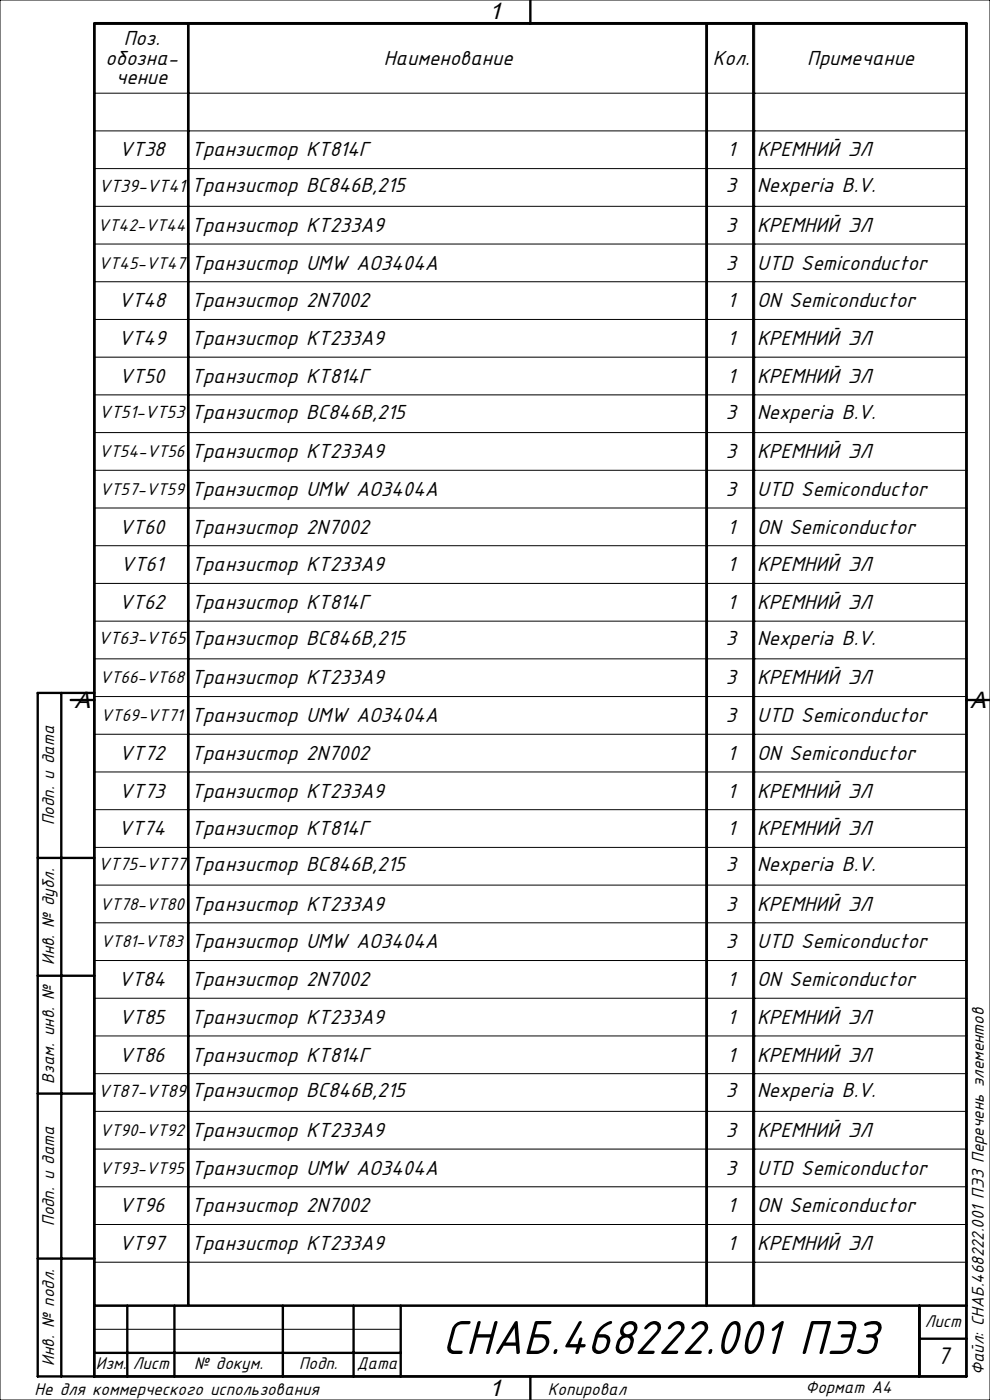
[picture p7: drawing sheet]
<svg xmlns="http://www.w3.org/2000/svg" width="210mm" height="297mm" viewBox="0 0 210 297" stroke-linecap="round" stroke-linejoin="round" font-family="sans-serif">
<defs><g id="words">
<text font-size="11.2" x="93.7" y="287.2">СНАБ.468222.001 ПЭЗ</text>
<text font-size="5.6" x="198.8" y="289.4">7</text>
<g font-size="5">
<text x="103.7" y="4.1">1</text>
<text x="15.9" y="150.1">A</text>
<text x="205.9" y="150.1">A</text>
<text x="103.7" y="296.1">1</text>
</g>
<g font-size="4.8">
<text x="26.3" y="9.5">Поз.</text>
<text x="22.4" y="13.7">обозна-</text>
<text x="24.6" y="17.9">чение</text>
<text x="81.4" y="13.7">Наименование</text>
<text x="151.2" y="13.7">Кол.</text>
<text x="171.2" y="13.7">Примечание</text>
<text x="25.3" y="33.2">VT38</text>
<text x="40.6" y="33.2">Транзистор KT814Г</text>
<text x="154.3" y="33.2">1</text>
<text x="160.6" y="33.2">КРЕМНИЙ ЭЛ</text>
<text x="40.6" y="40.8">Транзистор BC846B,215</text>
<text x="154" y="40.8">3</text>
<text x="160.6" y="40.8">Nexperia B.V.</text>
<text x="40.6" y="49.2">Транзистор КТ233А9</text>
<text x="154" y="49.2">3</text>
<text x="160.6" y="49.2">КРЕМНИЙ ЭЛ</text>
<text x="40.6" y="57.2">Транзистор UMW AO3404A</text>
<text x="154" y="57.2">3</text>
<text x="160.6" y="57.2">UTD Semiconductor</text>
<text x="25.1" y="65.2">VT48</text>
<text x="40.6" y="65.2">Транзистор 2N7002</text>
<text x="154.3" y="65.2">1</text>
<text x="160.6" y="65.2">ON Semiconductor</text>
<text x="25.1" y="73.2">VT49</text>
<text x="40.6" y="73.2">Транзистор КТ233А9</text>
<text x="154.3" y="73.2">1</text>
<text x="160.6" y="73.2">КРЕМНИЙ ЭЛ</text>
<text x="25.3" y="81.2">VT50</text>
<text x="40.6" y="81.2">Транзистор KT814Г</text>
<text x="154.3" y="81.2">1</text>
<text x="160.6" y="81.2">КРЕМНИЙ ЭЛ</text>
<text x="40.6" y="88.8">Транзистор BC846B,215</text>
<text x="154" y="88.8">3</text>
<text x="160.6" y="88.8">Nexperia B.V.</text>
<text x="40.6" y="97.2">Транзистор КТ233А9</text>
<text x="154" y="97.2">3</text>
<text x="160.6" y="97.2">КРЕМНИЙ ЭЛ</text>
<text x="40.6" y="105.2">Транзистор UMW AO3404A</text>
<text x="154" y="105.2">3</text>
<text x="160.6" y="105.2">UTD Semiconductor</text>
<text x="25.3" y="113.2">VT60</text>
<text x="40.6" y="113.2">Транзистор 2N7002</text>
<text x="154.3" y="113.2">1</text>
<text x="160.6" y="113.2">ON Semiconductor</text>
<text x="25.6" y="121.2">VT61</text>
<text x="40.6" y="121.2">Транзистор КТ233А9</text>
<text x="154.3" y="121.2">1</text>
<text x="160.6" y="121.2">КРЕМНИЙ ЭЛ</text>
<text x="25.3" y="129.2">VT62</text>
<text x="40.6" y="129.2">Транзистор KT814Г</text>
<text x="154.3" y="129.2">1</text>
<text x="160.6" y="129.2">КРЕМНИЙ ЭЛ</text>
<text x="40.6" y="136.8">Транзистор BC846B,215</text>
<text x="154" y="136.8">3</text>
<text x="160.6" y="136.8">Nexperia B.V.</text>
<text x="40.6" y="145.2">Транзистор КТ233А9</text>
<text x="154" y="145.2">3</text>
<text x="160.6" y="145.2">КРЕМНИЙ ЭЛ</text>
<text x="40.6" y="153.2">Транзистор UMW AO3404A</text>
<text x="154" y="153.2">3</text>
<text x="160.6" y="153.2">UTD Semiconductor</text>
<text x="25.3" y="161.2">VT72</text>
<text x="40.6" y="161.2">Транзистор 2N7002</text>
<text x="154.3" y="161.2">1</text>
<text x="160.6" y="161.2">ON Semiconductor</text>
<text x="25.3" y="169.2">VT73</text>
<text x="40.6" y="169.2">Транзистор КТ233А9</text>
<text x="154.3" y="169.2">1</text>
<text x="160.6" y="169.2">КРЕМНИЙ ЭЛ</text>
<text x="25.1" y="177.2">VT74</text>
<text x="40.6" y="177.2">Транзистор KT814Г</text>
<text x="154.3" y="177.2">1</text>
<text x="160.6" y="177.2">КРЕМНИЙ ЭЛ</text>
<text x="40.6" y="184.8">Транзистор BC846B,215</text>
<text x="154" y="184.8">3</text>
<text x="160.6" y="184.8">Nexperia B.V.</text>
<text x="40.6" y="193.2">Транзистор КТ233А9</text>
<text x="154" y="193.2">3</text>
<text x="160.6" y="193.2">КРЕМНИЙ ЭЛ</text>
<text x="40.6" y="201.2">Транзистор UMW AO3404A</text>
<text x="154" y="201.2">3</text>
<text x="160.6" y="201.2">UTD Semiconductor</text>
<text x="25.1" y="209.2">VT84</text>
<text x="40.6" y="209.2">Транзистор 2N7002</text>
<text x="154.3" y="209.2">1</text>
<text x="160.6" y="209.2">ON Semiconductor</text>
<text x="25.3" y="217.2">VT85</text>
<text x="40.6" y="217.2">Транзистор КТ233А9</text>
<text x="154.3" y="217.2">1</text>
<text x="160.6" y="217.2">КРЕМНИЙ ЭЛ</text>
<text x="25.3" y="225.2">VT86</text>
<text x="40.6" y="225.2">Транзистор KT814Г</text>
<text x="154.3" y="225.2">1</text>
<text x="160.6" y="225.2">КРЕМНИЙ ЭЛ</text>
<text x="40.6" y="232.8">Транзистор BC846B,215</text>
<text x="154" y="232.8">3</text>
<text x="160.6" y="232.8">Nexperia B.V.</text>
<text x="40.6" y="241.2">Транзистор КТ233А9</text>
<text x="154" y="241.2">3</text>
<text x="160.6" y="241.2">КРЕМНИЙ ЭЛ</text>
<text x="40.6" y="249.2">Транзистор UMW AO3404A</text>
<text x="154" y="249.2">3</text>
<text x="160.6" y="249.2">UTD Semiconductor</text>
<text x="25.3" y="257.2">VT96</text>
<text x="40.6" y="257.2">Транзистор 2N7002</text>
<text x="154.3" y="257.2">1</text>
<text x="160.6" y="257.2">ON Semiconductor</text>
<text x="25.3" y="265.2">VT97</text>
<text x="40.6" y="265.2">Транзистор КТ233А9</text>
<text x="154.3" y="265.2">1</text>
<text x="160.6" y="265.2">КРЕМНИЙ ЭЛ</text>
</g>
<g font-size="4.2">
<text x="20.9" y="40.7">VT39-VT41</text>
<text x="21.1" y="88.7">VT51-VT53</text>
<text x="20.8" y="136.7">VT63-VT65</text>
<text x="20.8" y="184.7">VT75-VT77</text>
<text x="20.8" y="232.7">VT87-VT89</text>
</g>
<g font-size="4">
<text x="20.8" y="49">VT42-VT44</text>
<text x="20.9" y="57">VT45-VT47</text>
<text x="21" y="97">VT54-VT56</text>
<text x="21.2" y="105">VT57-VT59</text>
<text x="21.2" y="145">VT66-VT68</text>
<text x="21.4" y="153">VT69-VT71</text>
<text x="11.5" y="175.1" transform="rotate(-90 11.5 175.1)">Подп. и дата</text>
<text x="21.2" y="193">VT78-VT80</text>
<text x="21.4" y="201">VT81-VT83</text>
<text x="11.5" y="204.7" transform="rotate(-90 11.5 204.7)">Инв. № дубл.</text>
<text x="11.5" y="229.9" transform="rotate(-90 11.5 229.9)">Взам. инв. №</text>
<text x="21.2" y="241">VT90-VT92</text>
<text x="21.2" y="249">VT93-VT95</text>
<text x="11.5" y="260.1" transform="rotate(-90 11.5 260.1)">Подп. и дата</text>
<text x="196.2" y="281.5">Лист</text>
<text x="11.5" y="289.7" transform="rotate(-90 11.5 289.7)">Инв. № подл.</text>
<text x="20.3" y="290.5">Изм.</text>
<text x="28.2" y="290.5">Лист</text>
<text x="41.2" y="290.5">№ докум.</text>
<text x="63.4" y="290.5">Подп.</text>
<text x="75.7" y="290.5">Дата</text>
<text x="208.7" y="291.8" transform="rotate(-90 208.7 291.8)">Файл: СНАБ.468222.001 ПЭЗ Перечень элементов</text>
<text x="7.3" y="296">Не для коммерческого использования</text>
<text x="116.2" y="296">Копировал</text>
<text x="170.9" y="295.5">Формат А4</text>
</g>
</g></defs>
<g fill="none" stroke="#000" stroke-width=".21">
<path d="M0 0h210v297h-210zM20.1 4.8h185v272.1h-185zM20.1 19.8h185M40.1 4.8v272.1M150.1 4.8v272.1M160.1 4.8v272.1M20.1 27.8h185M20.1 35.8h185M20.1 43.8h185M20.1 51.8h185M20.1 59.8h185M20.1 67.8h185"/>
<path d="M20.1 75.8h185M20.1 83.8h185M20.1 91.8h185M20.1 99.8h185M20.1 107.8h185M20.1 115.8h185M20.1 123.8h185M20.1 131.8h185M20.1 139.8h185M20.1 147.8h185M20.1 155.8h185M20.1 163.8h185"/>
<path d="M20.1 171.8h185M20.1 179.8h185M20.1 187.8h185M20.1 195.8h185M20.1 203.8h185M20.1 211.8h185M20.1 219.8h185M20.1 227.8h185M20.1 235.8h185M20.1 243.8h185M20.1 251.8h185M20.1 259.8h185"/>
<path d="M20.1 267.8h185M20 282h65"/>
</g>
<path d="M20 147v145" fill="none" stroke="#000" stroke-width=".25"/>
<g fill="none" stroke="#000" stroke-width=".5">
<path d="M112.5 0v5M39.9 5.1v271.8M149.8 5.1v272M159.8 5.1v272M13 147v145M15 148.5h5M20 147h-12v145h197v-287h-185v287M205 148.5h5M8 182h12M8 207h12M8 232h12M8 267h12"/>
<path d="M20 277h185M27 277v15M37 277v15M60 277v15M75 277v15M85 277v15M195 277v15M20 287h65M112.5 292v5M195 284h10"/>
</g>
<use href="#words"/>
</svg>
